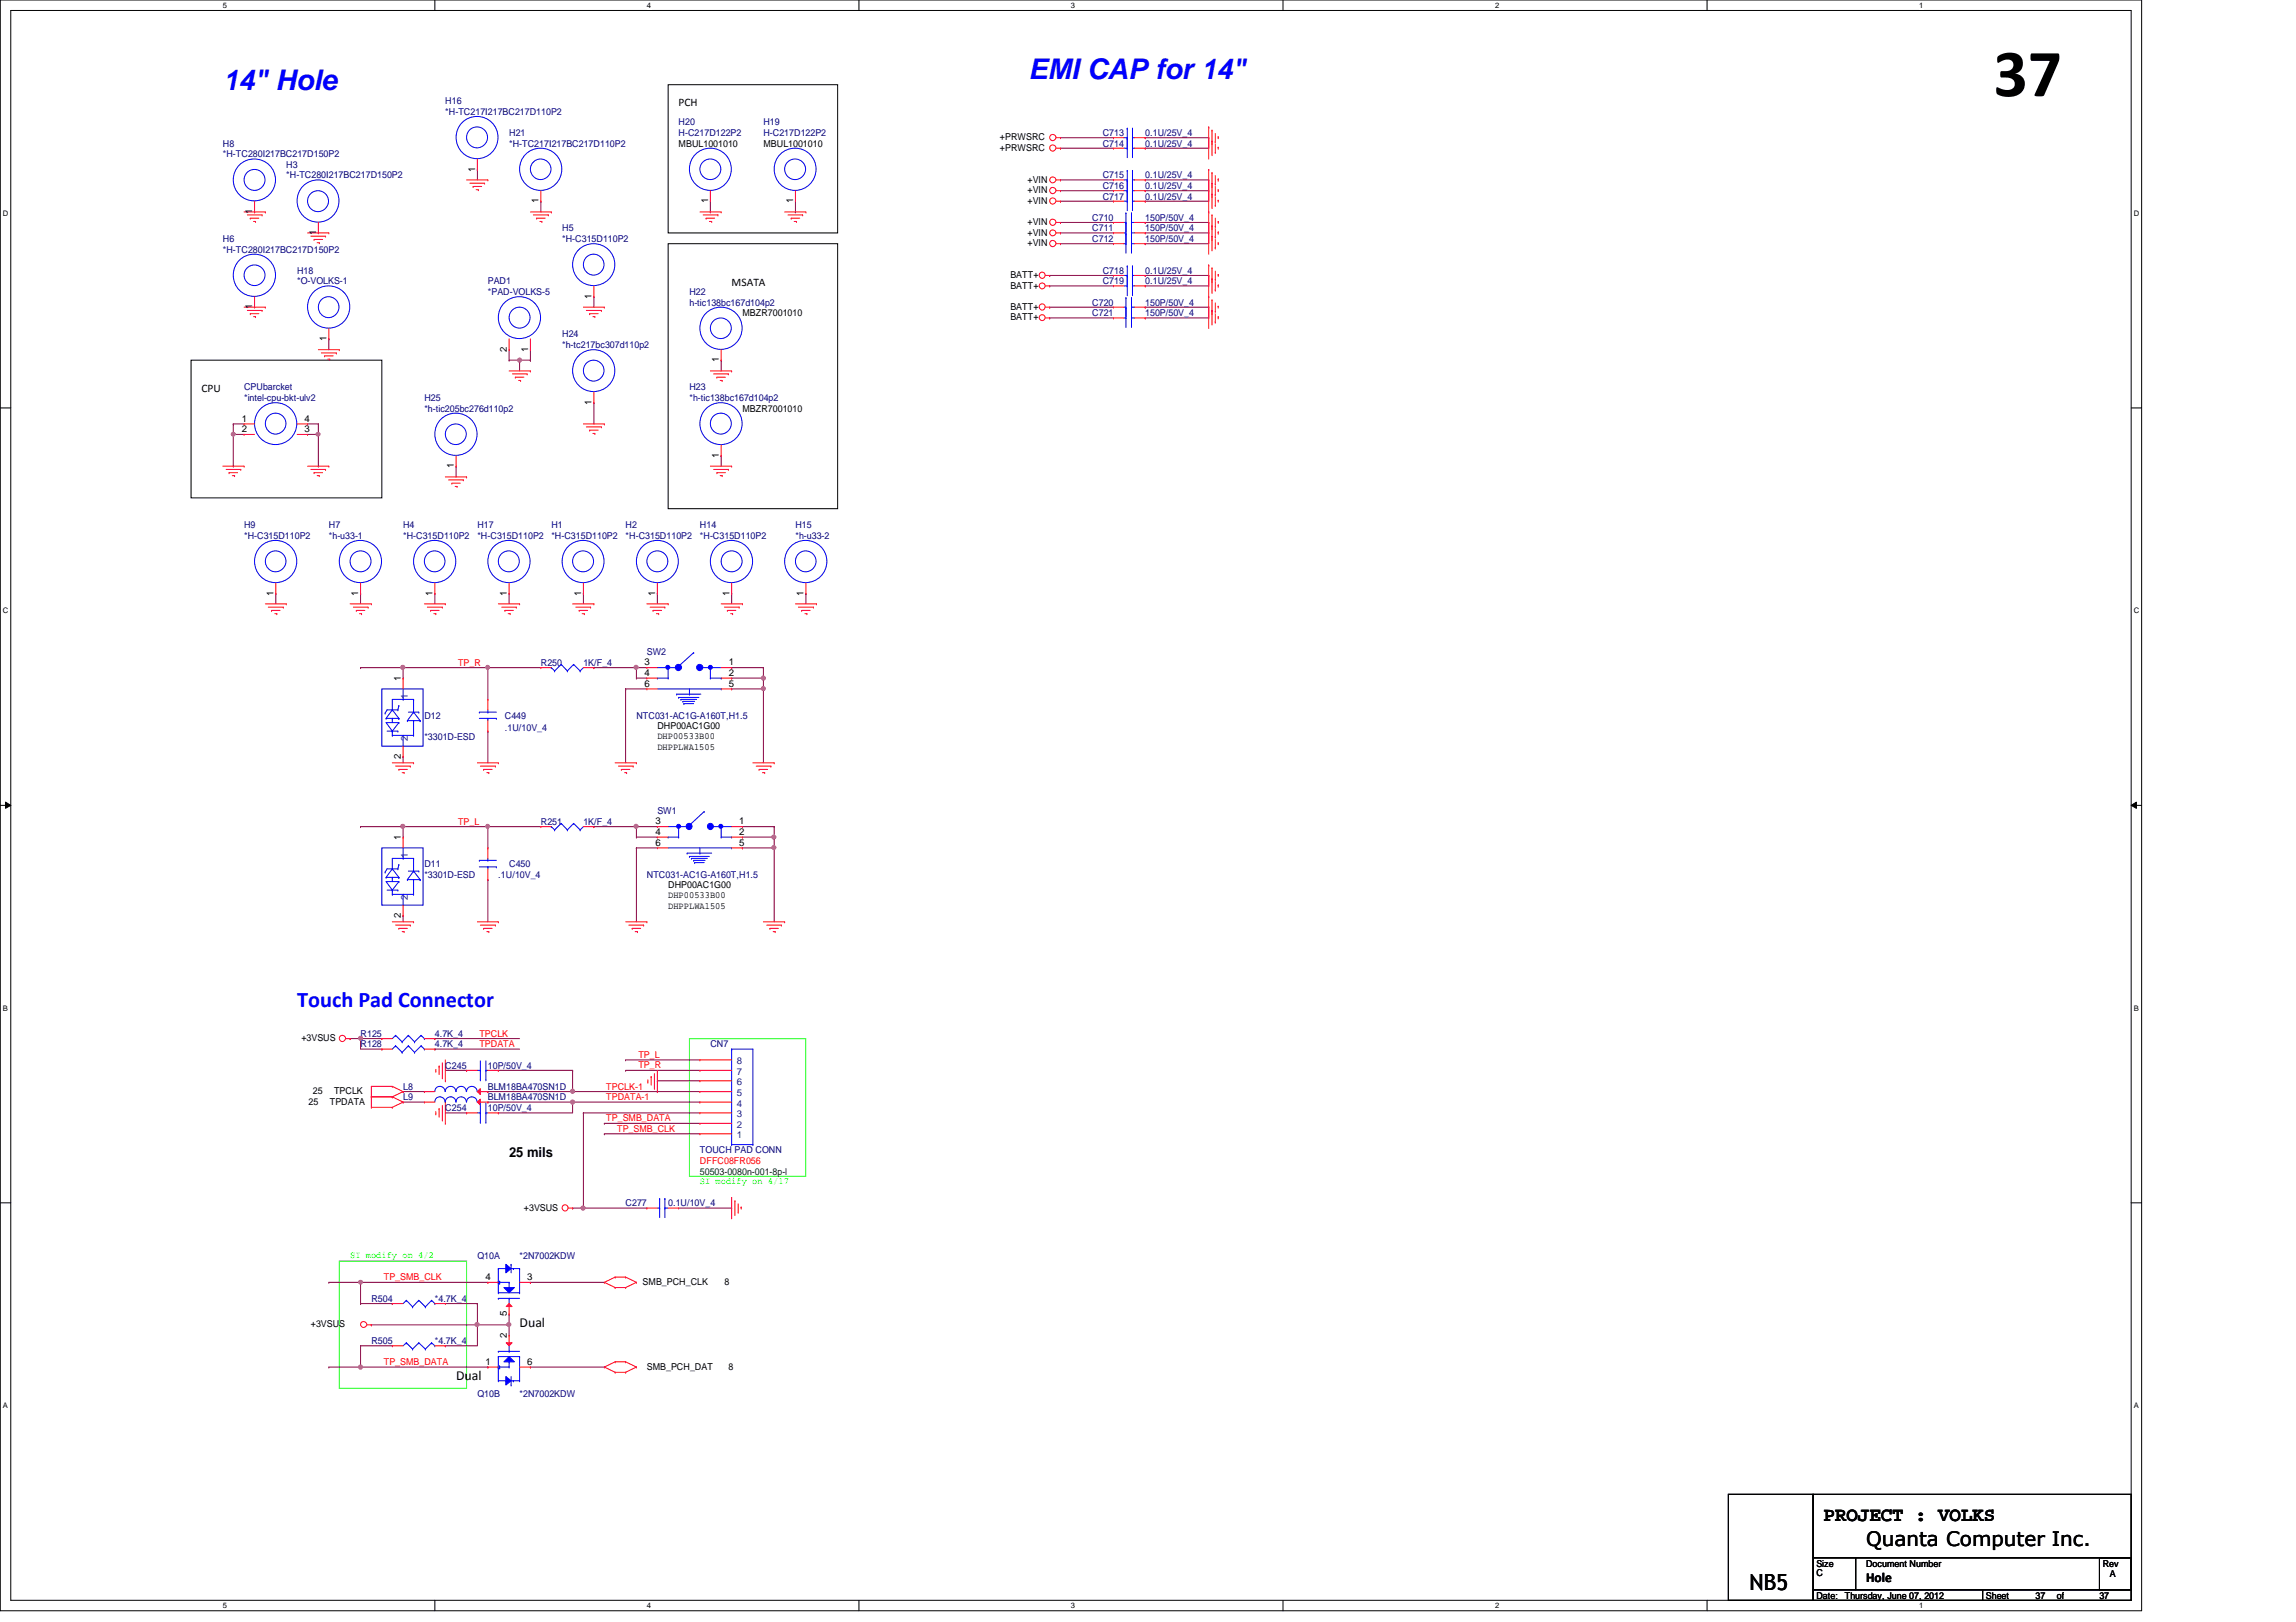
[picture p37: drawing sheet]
<svg xmlns="http://www.w3.org/2000/svg" width="297mm" height="210mm" viewBox="0 0 297 210" stroke-linecap="round" stroke-linejoin="round" font-family="sans-serif">
<defs><g id="words">
<text font-size="8.8" x="257.9" y="12.4">37</text>
<g font-size="3.7" fill="#00f">
<text x="28.8" y="11.6">14&quot; Hole</text>
<text x="133.1" y="10.2">EMI CAP for 14&quot;</text>
</g>
<text font-size="2.9" fill="#00f" x="38.4" y="130.3">Touch Pad Connector</text>
<text font-size="2.9" x="226.4" y="205.8">NB5</text>
<g font-size="2.6">
<text x="235.9" y="196.8">PROJECT : VOLKS</text>
<text x="241.4" y="200.1">Quanta Computer Inc.</text>
</g>
<g font-size="1.8">
<text x="65.9" y="149.8">25 mils</text>
<text x="67.2" y="171.7">Dual</text>
<text x="59" y="178.6">Dual</text>
<text x="241.4" y="204.7">Hole</text>
</g>
<g font-size="1.5">
<text x="87.8" y="13.7">PCH</text>
<text x="94.7" y="37">MSATA</text>
<text x="26.1" y="50.8">CPU</text>
</g>
<g font-size="1.2" fill="#000080">
<text x="57.6" y="13.5">H16</text>
<text x="57.6" y="14.9">*H-TC217I217BC217D110P2</text>
<text x="65.9" y="17.6">H21</text>
<text x="87.8" y="16.2">H20</text>
<text x="87.8" y="17.6">H-C217D122P2</text>
<text x="98.8" y="16.2">H19</text>
<text x="98.8" y="17.6">H-C217D122P2</text>
<text x="142.7" y="17.6">C713</text>
<text x="148.2" y="17.6">0.1U/25V_4</text>
<text x="28.8" y="19">H8</text>
<text x="28.8" y="20.3">*H-TC280I217BC217D150P2</text>
<text x="37" y="21.7">H3</text>
<text x="37" y="23.1">*H-TC280I217BC217D150P2</text>
<text x="65.9" y="19">*H-TC217I217BC217D110P2</text>
<text x="142.7" y="23.1">C715</text>
<text x="142.7" y="19">C714</text>
<text x="148.2" y="23.1">0.1U/25V_4</text>
<text x="148.2" y="19">0.1U/25V_4</text>
<text x="72.7" y="29.9">H5</text>
<text x="141.3" y="28.6">C710</text>
<text x="141.3" y="29.9">C711</text>
<text x="142.7" y="25.8">C717</text>
<text x="142.7" y="24.4">C716</text>
<text x="148.2" y="25.8">0.1U/25V_4</text>
<text x="148.2" y="24.4">0.1U/25V_4</text>
<text x="148.2" y="28.6">150P/50V_4</text>
<text x="148.2" y="29.9">150P/50V_4</text>
<text x="28.8" y="31.3">H6</text>
<text x="28.8" y="32.7">*H-TC280I217BC217D150P2</text>
<text x="38.4" y="35.4">H18</text>
<text x="72.7" y="31.3">*H-C315D110P2</text>
<text x="141.3" y="31.3">C712</text>
<text x="142.7" y="35.4">C718</text>
<text x="148.2" y="35.4">0.1U/25V_4</text>
<text x="148.2" y="31.3">150P/50V_4</text>
<text x="38.4" y="36.8">*O-VOLKS-1</text>
<text x="63.1" y="36.8">PAD1</text>
<text x="63.1" y="38.1">*PAD-VOLKS-5</text>
<text x="89.2" y="38.1">H22</text>
<text x="89.2" y="39.5">h-tic138bc167d104p2</text>
<text x="141.3" y="39.5">C720</text>
<text x="141.3" y="40.9">C721</text>
<text x="142.7" y="36.8">C719</text>
<text x="148.2" y="36.8">0.1U/25V_4</text>
<text x="148.2" y="39.5">150P/50V_4</text>
<text x="148.2" y="40.9">150P/50V_4</text>
<text x="72.7" y="43.6">H24</text>
<text x="72.7" y="45">*h-tc217bc307d110p2</text>
<text x="31.6" y="50.5">CPUbarcket</text>
<text x="31.6" y="51.9">*intel-cpu-bkt-ulv2</text>
<text x="54.9" y="51.9">H25</text>
<text x="54.9" y="53.3">*h-tic205bc276d110p2</text>
<text x="89.2" y="50.5">H23</text>
<text x="89.2" y="51.9">*h-tic138bc167d104p2</text>
<text x="31.6" y="68.3">H9</text>
<text x="31.6" y="69.7">*H-C315D110P2</text>
<text x="42.5" y="68.3">H7</text>
<text x="42.5" y="69.7">*h-u33-1</text>
<text x="52.2" y="68.3">H4</text>
<text x="52.2" y="69.7">*H-C315D110P2</text>
<text x="61.8" y="68.3">H17</text>
<text x="61.8" y="69.7">*H-C315D110P2</text>
<text x="71.3" y="68.3">H1</text>
<text x="71.3" y="69.7">*H-C315D110P2</text>
<text x="80.9" y="68.3">H2</text>
<text x="80.9" y="69.7">*H-C315D110P2</text>
<text x="90.5" y="68.3">H14</text>
<text x="90.5" y="69.7">*H-C315D110P2</text>
<text x="102.9" y="68.3">H15</text>
<text x="102.9" y="69.7">*h-u33-2</text>
<text x="70" y="86.1">R250</text>
<text x="75.5" y="86.1">1K/F_4</text>
<text x="83.7" y="84.8">SW2</text>
<text x="54.9" y="93">D12</text>
<text x="54.9" y="95.8">*3301D-ESD</text>
<text x="65.3" y="93">C449</text>
<text x="65.3" y="94.7">.1U/10V_4</text>
<text x="82.3" y="93">NTC031-AC1G-A160T,H1.5</text>
<text x="70" y="106.7">R251</text>
<text x="75.5" y="106.7">1K/F_4</text>
<text x="85" y="105.4">SW1</text>
<text x="54.9" y="112.2">D11</text>
<text x="54.9" y="113.6">*3301D-ESD</text>
<text x="64.5" y="113.6">.1U/10V_4</text>
<text x="65.9" y="112.2">C450</text>
<text x="83.7" y="113.6">NTC031-AC1G-A160T,H1.5</text>
<text x="46.6" y="135.6">R128</text>
<text x="46.6" y="134.2">R125</text>
<text x="56.3" y="135.6">4.7K_4</text>
<text x="56.3" y="134.2">4.7K_4</text>
<text x="91.9" y="135.6">CN7</text>
<text x="52.2" y="142.4">L9</text>
<text x="52.2" y="141">L8</text>
<text x="57.6" y="143.8">C254</text>
<text x="57.6" y="138.3">C245</text>
<text x="63.1" y="143.8">10P/50V_4</text>
<text x="63.1" y="138.3">10P/50V_4</text>
<text x="63.1" y="142.4">BLM18BA470SN1D</text>
<text x="63.1" y="141">BLM18BA470SN1D</text>
<text x="90.5" y="149.3">TOUCH PAD CONN</text>
<text x="80.9" y="156.1">C277</text>
<text x="86.4" y="156.1">0.1U/10V_4</text>
<text x="61.8" y="163">Q10A</text>
<text x="67.2" y="163">*2N7002KDW</text>
<text x="48" y="168.4">R504</text>
<text x="48" y="173.9">R505</text>
<text x="56.3" y="168.4">*4.7K_4</text>
<text x="56.3" y="173.9">*4.7K_4</text>
<text x="61.8" y="180.8">Q10B</text>
<text x="67.2" y="180.8">*2N7002KDW</text>
</g>
<g font-size="1.2">
<text x="61.5" y="22.2" transform="rotate(-90 61.5 22.2)">1</text>
<text x="87.8" y="19">MBUL1001010</text>
<text x="98.8" y="19">MBUL1001010</text>
<text x="129.4" y="18.1">+PRWSRC</text>
<text x="129.4" y="19.5">+PRWSRC</text>
<text x="132.9" y="23.6">+VIN</text>
<text x="32.6" y="27.7" transform="rotate(-90 32.6 27.7)">1</text>
<text x="69.7" y="26.3" transform="rotate(-90 69.7 26.3)">1</text>
<text x="91.6" y="26.3" transform="rotate(-90 91.6 26.3)">1</text>
<text x="102.6" y="26.3" transform="rotate(-90 102.6 26.3)">1</text>
<text x="132.9" y="25">+VIN</text>
<text x="132.9" y="26.4">+VIN</text>
<text x="132.9" y="29.1">+VIN</text>
<text x="40.9" y="30.4" transform="rotate(-90 40.9 30.4)">1</text>
<text x="130.7" y="36">BATT+</text>
<text x="132.9" y="30.5">+VIN</text>
<text x="132.9" y="31.8">+VIN</text>
<text x="32.6" y="40" transform="rotate(-90 32.6 40)">1</text>
<text x="76.5" y="38.7" transform="rotate(-90 76.5 38.7)">1</text>
<text x="96.1" y="40.9">MBZR7001010</text>
<text x="130.7" y="37.3">BATT+</text>
<text x="130.7" y="40.1">BATT+</text>
<text x="130.7" y="41.4">BATT+</text>
<text x="42.2" y="44.2" transform="rotate(-90 42.2 44.2)">1</text>
<text x="65.6" y="45.5" transform="rotate(-90 65.6 45.5)">2</text>
<text x="68.3" y="45.5" transform="rotate(-90 68.3 45.5)">1</text>
<text x="93" y="46.9" transform="rotate(-90 93 46.9)">1</text>
<text x="76.5" y="52.4" transform="rotate(-90 76.5 52.4)">1</text>
<text x="96.1" y="53.3">MBZR7001010</text>
<text x="31.3" y="55.9">2</text>
<text x="31.3" y="54.6">1</text>
<text x="39.4" y="55.9">3</text>
<text x="39.4" y="54.6">4</text>
<text x="93" y="59.2" transform="rotate(-90 93 59.2)">1</text>
<text x="58.7" y="60.6" transform="rotate(-90 58.7 60.6)">1</text>
<text x="35.4" y="77.1" transform="rotate(-90 35.4 77.1)">1</text>
<text x="46.4" y="77.1" transform="rotate(-90 46.4 77.1)">1</text>
<text x="56" y="77.1" transform="rotate(-90 56 77.1)">1</text>
<text x="65.6" y="77.1" transform="rotate(-90 65.6 77.1)">1</text>
<text x="75.2" y="77.1" transform="rotate(-90 75.2 77.1)">1</text>
<text x="84.7" y="77.1" transform="rotate(-90 84.7 77.1)">1</text>
<text x="94.4" y="77.1" transform="rotate(-90 94.4 77.1)">1</text>
<text x="104" y="77.1" transform="rotate(-90 104 77.1)">1</text>
<text x="51.9" y="88.2" transform="rotate(-90 51.9 88.2)">1</text>
<text x="83.4" y="86.1">3</text>
<text x="83.4" y="87.5">4</text>
<text x="83.4" y="88.9">6</text>
<text x="94.3" y="86.1">1</text>
<text x="94.3" y="87.5">2</text>
<text x="94.3" y="88.9">5</text>
<text x="85" y="94.4">DHP00AC1G00</text>
<text x="85" y="95.6">DHP00533B00</text>
<text x="51.9" y="98.2" transform="rotate(-90 51.9 98.2)">2</text>
<text x="85" y="97">DHPPLWA1505</text>
<text x="84.8" y="106.7">3</text>
<text x="95.6" y="106.7">1</text>
<text x="51.9" y="108.8" transform="rotate(-90 51.9 108.8)">1</text>
<text x="84.8" y="108">4</text>
<text x="84.8" y="109.4">6</text>
<text x="95.6" y="108">2</text>
<text x="95.6" y="109.4">5</text>
<text x="51.9" y="118.8" transform="rotate(-90 51.9 118.8)">2</text>
<text x="86.4" y="117.6">DHPPLWA1505</text>
<text x="86.4" y="116.2">DHP00533B00</text>
<text x="86.4" y="115">DHP00AC1G00</text>
<text x="39" y="134.7">+3VSUS</text>
<text x="39.9" y="143">25</text>
<text x="40.5" y="141.6">25</text>
<text x="42.7" y="143">TPDATA</text>
<text x="43.2" y="141.6">TPCLK</text>
<text x="67.8" y="156.7">+3VSUS</text>
<text x="62.8" y="165.7">4</text>
<text x="68.2" y="165.7">3</text>
<text x="83.1" y="166.3">SMB_PCH_CLK</text>
<text x="93.7" y="166.3">8</text>
<text x="40.2" y="171.7">+3VSUS</text>
<text x="65.6" y="173.2" transform="rotate(-90 65.6 173.2)">2</text>
<text x="65.6" y="170.3" transform="rotate(-90 65.6 170.3)">5</text>
<text x="62.8" y="176.6">1</text>
<text x="68.2" y="176.6">6</text>
<text x="83.7" y="177.2">SMB_PCH_DAT</text>
<text x="94.2" y="177.2">8</text>
<text x="235" y="202.7">Size</text>
<text x="241.4" y="202.7">Document Number</text>
<text x="272" y="202.7">Rev</text>
<text x="235" y="206.9">Date:</text>
<text x="235" y="204">C</text>
<text x="238.7" y="206.9">Thursday, June 07, 2012</text>
<text x="256.9" y="206.9">Sheet</text>
<text x="263.4" y="206.9">37</text>
<text x="266.1" y="206.9">of</text>
<text x="271.6" y="206.9">37</text>
<text x="273" y="204.1">A</text>
</g>
<g font-size="1.2" fill="#f00">
<text x="59.3" y="86.1">TP_R</text>
<text x="59.3" y="106.7">TP_L</text>
<text x="62" y="134.2">TPCLK</text>
<text x="62" y="135.5">TPDATA</text>
<text x="82.6" y="136.9">TP_L</text>
<text x="78.4" y="141">TPCLK-1</text>
<text x="78.4" y="142.4">TPDATA-1</text>
<text x="82.6" y="138.3">TP_R</text>
<text x="78.4" y="145.1">TP_SMB_DATA</text>
<text x="79.8" y="146.5">TP_SMB_CLK</text>
<text x="90.5" y="150.6">DFFC08FR056</text>
<text x="49.7" y="165.7">TP_SMB_CLK</text>
<text x="49.7" y="176.7">TP_SMB_DATA</text>
</g>
<g font-size="1.2" fill="#004080">
<text x="52.7" y="95.9" transform="rotate(-90 52.7 95.9)">2</text>
<text x="52.7" y="90.5" transform="rotate(-90 52.7 90.5)">1</text>
<text x="52.7" y="111.1" transform="rotate(-90 52.7 111.1)">1</text>
<text x="52.7" y="116.5" transform="rotate(-90 52.7 116.5)">2</text>
<text x="95.3" y="137.8">8</text>
<text x="95.3" y="140.5">6</text>
<text x="95.3" y="141.9">5</text>
<text x="95.3" y="143.2">4</text>
<text x="95.3" y="139.1">7</text>
<text x="95.3" y="144.6">3</text>
<text x="95.3" y="146">2</text>
<text x="95.3" y="147.3">1</text>
</g>
<text font-size="1.2" fill="#004000" x="90.5" y="152">50503-0080n-001-8p-l</text>
<g font-size="1.2" fill="#0f0">
<text x="90.5" y="153.2">SI modify on 4/17</text>
<text x="45.3" y="162.9">SI modify on 4/2</text>
</g>
<g font-size="1">
<text x="28.8" y="1">5</text>
<text x="83.7" y="1">4</text>
<text x="138.6" y="1">3</text>
<text x="193.4" y="1">2</text>
<text x="248.3" y="1">1</text>
<text x=".4" y="27.9">D</text>
<text x="276.1" y="27.9">D</text>
<text x=".4" y="79.4">C</text>
<text x="276.1" y="79.4">C</text>
<text x=".4" y="130.8">B</text>
<text x="276.1" y="130.8">B</text>
<text x=".4" y="182.2">A</text>
<text x="276.1" y="182.2">A</text>
<text x="28.8" y="208.1">5</text>
<text x="83.7" y="208.1">4</text>
<text x="138.6" y="208.1">3</text>
<text x="193.4" y="208.1">2</text>
<text x="248.3" y="208.1">1</text>
</g>
</g></defs>
<path d="M0 0h277.1v208.4h-277.1zM1.4 1.4h274.3v205.7h-274.3z" fill="none" stroke="#000" stroke-width=".13"/>
<g fill="#fff">
<path d="M28.8 .1h.6v1.1h-.6z"/>
<path d="M28.8 207.2h.6v1.1h-.6z"/>
</g>
<path d="M56.3 0v1.4M56.3 207.1v1.3" fill="none" stroke="#000" stroke-width=".13"/>
<g fill="#fff">
<path d="M83.7 .1h.5v1.1h-.5z"/>
<path d="M83.7 207.2h.5v1.1h-.5z"/>
</g>
<path d="M111.1 0v1.4M111.1 207.1v1.3" fill="none" stroke="#000" stroke-width=".13"/>
<g fill="#fff">
<path d="M138.6 .1h.5v1.1h-.5z"/>
<path d="M138.6 207.2h.5v1.1h-.5z"/>
</g>
<path d="M166 0v1.4M166 207.1v1.3" fill="none" stroke="#000" stroke-width=".13"/>
<g fill="#fff">
<path d="M193.4 .1h.6v1.1h-.6z"/>
<path d="M193.4 207.2h.6v1.1h-.6z"/>
</g>
<path d="M220.8 0v1.4M220.8 207.1v1.3" fill="none" stroke="#000" stroke-width=".13"/>
<g fill="#fff">
<path d="M248.3 .1h.5v1.1h-.5z"/>
<path d="M248.3 207.2h.5v1.1h-.5z"/>
<path d="M.4 27.1h.7v1.1h-.7z"/>
<path d="M276.1 27.1h.7v1.1h-.7z"/>
<path d="M.4 78.5h.7v1.1h-.7z"/>
<path d="M276.1 78.5h.7v1.1h-.7z"/>
</g>
<path d="M0 52.8h1.4M275.7 52.8h1.4" fill="none" stroke="#000" stroke-width=".13"/>
<g fill="#fff">
<path d="M.4 129.9h.6v1.1h-.6z"/>
<path d="M276.1 129.9h.6v1.1h-.6z"/>
</g>
<path d="M0 104.2h1.4M.7 103.8l.7 .4-.7 .4zM275.7 104.2l.7-.4v.8zM275.7 104.2h1.4" fill="none" stroke="#000" stroke-width=".13"/>
<path d="M.7 103.8l.7 .4-.7 .4zM275.7 104.2l.7-.4v.8z" fill="#000"/>
<g fill="#fff">
<path d="M.4 181.4h.6v1.1h-.6z"/>
<path d="M276.1 181.4h.6v1.1h-.6z"/>
</g>
<path d="M86.4 11h22v19.1h-22zM86.4 31.5h22v34.3h-22zM24.7 46.6h24.7v17.8h-24.7zM0 155.7h1.4M275.7 155.7h1.4" fill="none" stroke="#000" stroke-width=".13"/>
<path d="M89.2 134.4h15.1v17.8h-15.1zM43.9 163.2h16.5v16.5h-16.5z" fill="none" stroke="#0f0" stroke-width=".13"/>
<path d="M75.5 144h.1M75.5 144h15M42.5 165.9h.1M42.5 176.9h.1M42.5 176.9h4.1M42.5 165.9h4.1M48 171.4h.1M48 171.4h13.8M68.6 176.9h.1M68.6 176.9h9.6" fill="none" stroke="#800040" stroke-width=".13"/>
<circle cx="61.7" cy="171.4" r=".26" fill="#f0f"/>
<circle cx="61.7" cy="171.4" r=".26" fill="none" stroke="#f0f" stroke-width=".13"/>
<path d="M65.9 171.4h.1M65.9 170.1h.1M65.9 170.1v2.7M68.6 165.9h.1M68.6 165.9h9.6" fill="none" stroke="#800040" stroke-width=".13"/>
<circle cx="65.8" cy="171.4" r=".26" fill="#f0f"/>
<circle cx="65.8" cy="171.4" r=".26" fill="none" stroke="#f0f" stroke-width=".13"/>
<g fill="none" stroke="#800040" stroke-width=".13">
<path d="M45.3 134.4h.1M45.3 134.4h4.1M46.6 134.4h.1M46.6 134.4v1.4h2.8M49.4 135.8h.1M49.4 134.4h.1M56.3 134.4h.1M56.3 135.8h.1M56.3 135.8h10.9M56.3 134.4h10.9M85 139.9h.1M85 139.9h5.5"/>
<path d="M75.5 156.3h.1M75.5 156.3h8.2M78.2 146.7h.1M78.2 146.7h12.3M87.8 156.3h6.9M94.7 156.3h.1"/>
</g>
<circle cx="46.6" cy="134.4" r=".26" fill="#f0f"/>
<circle cx="46.6" cy="134.4" r=".26" fill="none" stroke="#f0f" stroke-width=".13"/>
<path d="M75.5 144h.1M75.5 144v12.3" fill="none" stroke="#800040" stroke-width=".13"/>
<circle cx="75.4" cy="156.3" r=".26" fill="#f0f"/>
<circle cx="75.4" cy="156.3" r=".26" fill="none" stroke="#f0f" stroke-width=".13"/>
<path d="M64.5 138.5h.1M64.5 138.5h9.6M57.6 144h2.8M60.4 144h.1M63.1 142.6h.1M63.1 142.6h11M64.5 144h.1M74.1 156.3h.1M74.1 142.6h.1M74.1 156.3h1.4M74.1 142.6v1.4h-9.6" fill="none" stroke="#800040" stroke-width=".13"/>
<circle cx="74.1" cy="142.6" r=".26" fill="#f0f"/>
<circle cx="74.1" cy="142.6" r=".26" fill="none" stroke="#f0f" stroke-width=".13"/>
<g fill="none" stroke="#800040" stroke-width=".13">
<path d="M57.6 138.5h2.8M60.4 138.5h.1M74.1 138.5h.1M74.1 138.5v2.8M52.2 142.6h.1M52.2 141.3h.1M52.2 142.6h2.7M52.2 141.3h2.7M63.1 141.3h.1M63.1 141.3h27.4M74.1 141.3h.1M74.1 142.6h.1"/>
<path d="M74.1 142.6h16.4"/>
</g>
<circle cx="74.1" cy="141.2" r=".26" fill="#f0f"/>
<circle cx="74.1" cy="141.2" r=".26" fill="none" stroke="#f0f" stroke-width=".13"/>
<path d="M78.2 145.4h.1M78.2 145.4h12.3M46.6 168.7h.1M46.6 168.7h4.2M50.8 168.7h.1M63.1 165.9h.1M63.1 165.9h-16.5v2.8" fill="none" stroke="#800040" stroke-width=".13"/>
<circle cx="46.7" cy="165.9" r=".25" fill="#f0f"/>
<circle cx="46.7" cy="165.9" r=".25" fill="none" stroke="#f0f" stroke-width=".13"/>
<path d="M46.6 174.2h.1M46.6 176.9h.1M46.6 174.2h4.2M46.6 174.2v2.7M46.6 176.9h16.5M57.6 168.7h4.2M61.8 168.7h.1M61.8 171.4h.1M61.8 168.7v2.7M61.8 171.4h4.1M63.1 176.9h.1" fill="none" stroke="#800040" stroke-width=".13"/>
<circle cx="46.6" cy="176.9" r=".26" fill="#f0f"/>
<circle cx="46.6" cy="176.9" r=".26" fill="none" stroke="#f0f" stroke-width=".13"/>
<g fill="none" stroke="#800040" stroke-width=".13">
<path d="M76.8 38.4h.1M76.8 38.4v1.4M30.2 56.2h.1M30.2 54.9h.1M30.2 54.9v5.4M30.2 54.9h1.4M30.2 56.2h1.4M41.2 56.2h.1M41.2 54.9v1.3M30.2 60.3h.1M80.9 137.2h.1M80.9 138.5h.1"/>
<path d="M80.9 137.2h9.6M80.9 138.5h9.6M57.6 174.2h.1M61.8 171.4h.1M61.8 171.4v2.8h-4.2"/>
</g>
<circle cx="30.2" cy="56.2" r=".25" fill="#f0f"/>
<circle cx="30.2" cy="56.2" r=".25" fill="none" stroke="#f0f" stroke-width=".13"/>
<path d="M39.8 54.9h1.4M39.8 56.2h1.4M41.2 54.9h.1M41.2 56.2h.1" fill="none" stroke="#800040" stroke-width=".13"/>
<circle cx="41.1" cy="56.2" r=".25" fill="#f0f"/>
<circle cx="41.1" cy="56.2" r=".25" fill="none" stroke="#f0f" stroke-width=".13"/>
<path d="M41.2 56.2v4.1M41.2 60.3h.1M63.1 107h.1M63.1 107h6.9M76.8 107h.1M76.8 107h5.5" fill="none" stroke="#800040" stroke-width=".13"/>
<circle cx="82.3" cy="106.9" r=".26" fill="#f0f"/>
<circle cx="82.3" cy="106.9" r=".26" fill="none" stroke="#f0f" stroke-width=".13"/>
<path d="M63.1 86.4h.1M63.1 86.4h6.9M98.8 89.2h.1M98.8 89.2v9.5" fill="none" stroke="#800040" stroke-width=".13"/>
<circle cx="98.8" cy="89.1" r=".26" fill="#f0f"/>
<circle cx="98.8" cy="89.1" r=".26" fill="none" stroke="#f0f" stroke-width=".13"/>
<path d="M94.7 89.2h.1M94.7 89.2h4.1M96.1 109.7h.1M96.1 109.7h4.1M100.2 109.7h.1M100.2 109.7v9.6" fill="none" stroke="#800040" stroke-width=".13"/>
<circle cx="100.1" cy="109.7" r=".26" fill="#f0f"/>
<circle cx="100.1" cy="109.7" r=".26" fill="none" stroke="#f0f" stroke-width=".13"/>
<path d="M98.8 86.4h.1M98.8 86.4v1.4" fill="none" stroke="#800040" stroke-width=".13"/>
<circle cx="98.8" cy="87.8" r=".26" fill="#f0f"/>
<circle cx="98.8" cy="87.8" r=".26" fill="none" stroke="#f0f" stroke-width=".13"/>
<path d="M80.9 89.2h.1M80.9 89.2h2.8M82.3 109.7h.1M82.3 109.7h2.7M100.2 107h.1M100.2 107v1.3" fill="none" stroke="#800040" stroke-width=".13"/>
<circle cx="100.1" cy="108.3" r=".26" fill="#f0f"/>
<circle cx="100.1" cy="108.3" r=".26" fill="none" stroke="#f0f" stroke-width=".13"/>
<g fill="none" stroke="#800040" stroke-width=".13">
<path d="M52.2 86.4h.1M52.2 86.4h10.9M63.1 86.4h.1M63.1 86.4v4.1M80.9 89.2h.1M80.9 89.2v9.5M82.3 86.4h.1M82.3 87.8h.1M82.3 86.4v1.4M82.3 86.4h1.4M82.3 87.8h1.4M94.7 87.8h.1"/>
<path d="M94.7 86.4h.1M94.7 86.4h4.1M94.7 87.8h4.1M98.8 87.8h.1M98.8 87.8v1.4M82.3 109.7h.1M82.3 107h.1M82.3 108.3h.1M82.3 107v1.3M82.3 109.7v9.6M82.3 107h2.7M82.3 108.3h2.7"/>
<path d="M96.1 108.3h.1M96.1 107h.1M96.1 107h4.1M96.1 108.3h4.1M100.2 108.3h.1M100.2 108.3v1.4"/>
</g>
<path d="M62.9 86.2l.2-.1 .2 .1-.1 .3-.1 .1-.2-.1z" fill-rule="evenodd" fill="#f0f"/>
<path d="M62.9 86.2l.2-.1 .2 .1-.1 .3-.1 .1-.2-.1z" fill="none" stroke="#f0f" stroke-width=".13"/>
<circle cx="52.1" cy="86.4" r=".26" fill="#f0f"/>
<circle cx="52.1" cy="86.4" r=".26" fill="none" stroke="#f0f" stroke-width=".13"/>
<path d="M63.1 94.6h.1M63.1 94.6v4.1M52.2 107h.1M52.2 107h10.9" fill="none" stroke="#800040" stroke-width=".13"/>
<path d="M62.9 106.7h.2l.2 .1-.1 .3-.1 .1-.2-.1z" fill-rule="evenodd" fill="#f0f"/>
<path d="M62.9 106.7h.2l.2 .1-.1 .3-.1 .1-.2-.1z" fill="none" stroke="#f0f" stroke-width=".13"/>
<circle cx="52.1" cy="106.9" r=".26" fill="#f0f"/>
<circle cx="52.1" cy="106.9" r=".26" fill="none" stroke="#f0f" stroke-width=".13"/>
<g fill="none" stroke="#800040" stroke-width=".13">
<path d="M46.6 86.4h.1M46.6 86.4h5.6M52.2 97.9h.1M52.2 86.4h.1M52.2 86.4v1.4M52.2 97.9v.8M76.8 86.4h.1M76.8 86.4h5.5M46.6 107h.1M46.6 107h5.6M52.2 118.5h.1M52.2 107h.1"/>
<path d="M52.2 107v1.3M52.2 118.5v.8M63.1 113.8h.1M63.1 107h.1M63.1 107v2.7M63.1 113.8v5.5"/>
</g>
<circle cx="82.3" cy="86.4" r=".26" fill="#f0f"/>
<circle cx="82.3" cy="86.4" r=".26" fill="none" stroke="#f0f" stroke-width=".13"/>
<path d="M65.9 46.6h.1M65.9 45.3v1.3M65.9 46.6h2.7M67.2 46.6h.1M68.6 46.6h.1M68.6 45.3v1.3" fill="none" stroke="#800040" stroke-width=".13"/>
<circle cx="67.2" cy="46.6" r=".26" fill="#f0f"/>
<circle cx="67.2" cy="46.6" r=".26" fill="none" stroke="#f0f" stroke-width=".13"/>
<g fill="none" stroke="#800040" stroke-width=".13">
<path d="M137.2 19.2h.1M137.2 17.8h6.9M137.2 19.2h6.9M144.1 17.8h.1M148.2 19.2h.1M148.2 17.8h.1M148.2 17.8h8.2M148.2 19.2h8.2M61.8 21.9h.1M61.8 21.9v1.4M70 26h.1M70 26v1.4"/>
<path d="M91.9 27.4h.1M91.9 26v1.4M102.9 27.4h.1M102.9 26v1.4M135.8 35.6h.1M135.8 37h.1M135.8 39.8h.1M135.8 35.6h8.3M135.8 37h8.3M135.8 39.8h8.3M137.2 23.3h.1M137.2 24.7h.1"/>
<path d="M137.2 26h.1M137.2 28.8h.1M137.2 30.1h.1M137.2 31.5h.1M137.2 23.3h6.9M137.2 24.7h6.9M137.2 26h6.9M137.2 28.8h6.9M137.2 30.1h6.9M137.2 31.5h6.9M148.2 23.3h.1M148.2 24.7h.1"/>
<path d="M148.2 26h.1M148.2 28.8h.1M148.2 30.1h.1M148.2 31.5h.1M148.2 35.6h.1M148.2 37h.1M148.2 39.8h.1M148.2 23.3h8.2M148.2 24.7h8.2M148.2 26h8.2M148.2 28.8h8.2M148.2 30.1h8.2"/>
<path d="M148.2 31.5h8.2M148.2 35.6h8.2M148.2 37h8.2M148.2 39.8h8.2M42.5 43.9h.1M42.5 43.9v1.4M67.2 46.6h.1M67.2 46.6v1.4M76.8 52.1h.1M76.8 52.1v2.8M93.3 46.6h.1M93.3 59h.1"/>
<path d="M93.3 46.6v1.4M93.3 59v1.3M135.8 41.1h.1M135.8 41.1h8.3M148.2 41.1h.1M148.2 41.1h8.2M35.7 76.8h.1M35.7 76.8v1.3M46.6 76.8h.1M46.6 76.8v1.3M56.3 76.8h.1M56.3 76.8v1.3"/>
<path d="M59 60.3h.1M59 60.3v1.4M65.9 76.8h.1M65.9 76.8v1.3M75.5 76.8h.1M75.5 76.8v1.3M85 76.8h.1M85 76.8v1.3M94.7 76.8h.1M94.7 76.8v1.3M104.3 76.8h.1M104.3 76.8v1.3"/>
</g>
<g fill="none" stroke="#f00" stroke-width=".13">
<path d="M136.6 17.8h.6M136.6 19.2h.6M137.2 17.8h.1M137.2 19.2h.1M156.4 17.8h.1M156.4 16.4h.1M156.4 16.4v4.2M156.8 18.2h.1M156.8 16.8h.1M156.8 16.8v3.4M157.2 19.7h.1M157.2 18.4h.1"/>
<path d="M157.2 17.3v1.1M157.2 18.6v1.1M157.6 19h.1M157.6 17.7h.1M157.6 17.7v.2M157.6 19v.3M31.6 27.4h2.7M31.6 39.8h2.7M32 27.8h1.9M32.4 28.2h.1M32.4 28.2h1.1M32.8 28.7h.3"/>
<path d="M33.1 28.7h.1M33.9 27.8h.1M34.3 27.4h.1M34.3 39.8h.1M39.8 30.1h2.7M40.2 30.6h1.9M40.6 31h.1M40.6 31h1.1M41 31.4h.3M41.3 31.4h.1M42.1 30.6h.1M42.5 30.1h.1"/>
<path d="M60.4 23.3h2.7M60.8 23.7h1.9M61.2 24.1h.1M61.2 24.1h1.1M61.6 24.6h.3M61.9 24.6h.1M62.7 23.7h.1M63.1 23.3h.1M68.6 27.4h2.7M69 27.8h1.9M69.4 28.2h.1M69.4 28.2h1.1"/>
<path d="M69.8 28.7h.3M70.1 28.7h.1M70.9 27.8h.1M71.3 27.4h.1M75.5 39.8h2.7M78.2 39.8h.1M90.5 27.4h2.8M91 27.8h1.9M91.4 28.2h.1M91.4 28.2h1.1M91.8 28.7h.3M92.1 28.7h.1"/>
<path d="M92.9 27.8h.1M93.3 27.4h.1M101.5 27.4h2.8M101.9 27.8h1.9M102.4 28.2h.1M102.4 28.2h1.1M102.7 28.7h.3M103 28.7h.1M103.8 27.8h.1M104.3 27.4h.1M135.3 39.8h.5M135.3 35.6h.5"/>
<path d="M135.3 37h.5M135.8 35.6h.1M135.8 37h.1M135.8 39.8h.1M136.6 30.1h.6M136.6 23.3h.6M136.6 24.7h.6M136.6 26h.6M136.6 28.8h.6M136.6 31.5h.6M137.2 23.3h.1M137.2 24.7h.1"/>
<path d="M137.2 26h.1M137.2 28.8h.1M137.2 30.1h.1M137.2 31.5h.1M144.1 23.3h.1M144.1 23.3h1.3M146.8 23.3h1.4M148.2 23.3h.1M156.4 21.9h.1M156.4 23.3h.1M156.4 24.7h.1M156.4 27.4h.1"/>
<path d="M156.4 28.8h.1M156.4 30.1h.1M156.4 34.3h.1M156.4 35.6h.1M156.4 38.4h.1M156.4 39.8h.1M156.4 21.9v11M156.4 34.3v8.2M156.8 22.4h.1M156.8 23.7h.1M156.8 25.1h.1M156.8 27.8h.1"/>
<path d="M156.8 29.2h.1M156.8 30.6h.1M156.8 34.7h.1M156.8 36.1h.1M156.8 38.8h.1M156.8 22.4v4.6M156.8 27.8v4.7M156.8 34.7v3.3M156.8 38.8v3.3M157.2 23.8h.1M157.2 25.2h.1M157.2 26.6h.1"/>
<path d="M157.2 29.3h.1M157.2 30.7h.1M157.2 32.1h.1M157.2 36.2h.1M157.2 37.5h.1M157.2 22.7v1.1M157.2 24.1v1.1M157.2 25.5v1.1M157.2 28.2v1.1M157.2 29.6v1.1M157.2 31v1.1M157.2 35.1v1.1"/>
<path d="M157.2 36.4v1.1M157.2 39.2v1.1M157.6 23.2h.1M157.6 24.6h.1M157.6 25.9h.1M157.6 28.7h.1M157.6 30h.1M157.6 31.4h.1M157.6 35.5h.1M157.6 36.9h.1M157.6 39.6h.1M157.6 23.2v.3"/>
<path d="M157.6 24.6v.2M157.6 25.9v.3M157.6 28.7v.2M157.6 30v.3M157.6 31.4v.3M157.6 35.5v.3M157.6 36.9v.3M157.6 39.6v.3M32 40.2h1.9M32.4 40.6h.1M32.4 40.6h1.1M32.8 41h.3"/>
<path d="M33.1 41h.1M33.9 40.2h.1M41.2 45.3h2.7M41.6 45.7h1.9M42 46.1h.1M42 46.1h1.1M42.4 46.5h.3M42.7 46.5h.1M43.5 45.7h.1M43.9 45.3h.1M65.9 48h2.7M66.3 48.4h1.9"/>
<path d="M66.7 48.8h.1M66.7 48.8h1.1M67.1 49.2h.2M67.3 49.2h.1M68.2 48.4h.1M68.6 48h.1M75.5 54.9h2.7M75.9 40.2h1.9M75.9 55.2h1.9M76.3 40.6h.1M76.3 55.7h.1M76.3 40.6h1.1"/>
<path d="M76.3 55.7h1.1M76.7 41h.3M76.7 56.1h.3M77 41h.1M77 56.1h.1M77.8 40.2h.1M77.8 55.2h.1M78.2 54.9h.1M91.9 48h2.8M92.3 48.4h1.9M92.7 48.8h.1M92.7 48.8h1.1"/>
<path d="M93.2 49.2h.2M93.4 49.2h.1M94.2 48.4h.1M94.7 48h.1M135.3 41.1h.5M135.8 41.1h.1M156.8 40.2h.1M157.2 40.3h.1M157.2 41.7h.1M157.2 40.6v1.1M157.6 41h.1M157.6 41v.3"/>
<path d="M28.8 60.3h2.8M29.2 60.7h2M29.6 61.2h.1M29.6 61.2h1.1M30.1 61.6h.2M30.3 61.6h.1M31.2 60.7h.1M31.6 60.3h.1M34.3 78.1h2.7M34.7 78.6h2M35.1 79h.1M35.1 79h1.1"/>
<path d="M35.6 79.4h.2M35.8 79.4h.1M36.7 78.6h.1M37 78.1h.1M39.8 60.3h2.7M40.2 60.7h1.9M40.6 61.2h.1M40.6 61.2h1.1M41 61.6h.3M41.3 61.6h.1M42.1 60.7h.1M42.5 60.3h.1"/>
<path d="M45.3 78.1h2.7M45.7 78.6h1.9M46.1 79h.1M46.1 79h1.1M46.5 79.4h.3M46.8 79.4h.1M47.6 78.6h.1M48 78.1h.1M54.9 78.1h2.7M55.3 78.6h1.9M55.7 79h.1M55.7 79h1.1"/>
<path d="M56.1 79.4h.3M56.4 79.4h.1M57.2 78.6h.1M57.6 78.1h.1M57.6 61.7h2.8M58 62.1h1.9M58.5 62.5h.1M58.5 62.5h1.1M58.9 62.9h.2M59.1 62.9h.1M59.9 62.1h.1M60.4 61.7h.1"/>
<path d="M64.5 78.1h2.7M64.9 78.6h1.9M65.3 79h.1M65.3 79h1.1M65.7 79.4h.3M66 79.4h.1M66.8 78.6h.1M67.2 78.1h.1M74.1 78.1h2.7M74.5 78.6h1.9M74.9 79h.1M74.9 79h1.1"/>
<path d="M75.3 79.4h.3M75.6 79.4h.1M76.4 78.6h.1M76.8 78.1h.1M83.7 78.1h2.7M84.1 78.6h1.9M84.5 79h.1M84.5 79h1.1M84.9 79.4h.3M85.2 79.4h.1M86 78.6h.1M86.4 78.1h.1"/>
<path d="M91.9 60.3h2.8M92.3 60.7h1.9M92.7 61.2h.1M92.7 61.2h1.1M93.2 61.6h.2M93.3 78.1h2.8M93.4 61.6h.1M93.7 78.6h1.9M94.1 79h.1M94.1 79h1.1M94.2 60.7h.1M94.5 79.4h.3"/>
<path d="M94.7 60.3h.1M94.8 79.4h.1M95.6 78.6h.1M96.1 78.1h.1M102.9 78.1h2.7M103.3 78.6h1.9M103.7 79h.1M103.7 79h1.1M104.1 79.4h.3M104.4 79.4h.1M105.2 78.6h.1M105.6 78.1h.1"/>
<path d="M50.8 98.7h2.7M51.2 99.1h1.9M51.6 99.6h.1M51.6 99.6h1.1M52 100h.3M52.3 100h.1M53.1 99.1h.1M53.5 98.7h.1M61.8 98.7h2.7M62.1 99.1h2M62.6 99.6h.1M62.6 99.6h1.1"/>
<path d="M63 100h.2M63.2 100h.1M64.1 99.1h.1M64.5 98.7h.1M79.6 98.7h2.7M80 99.1h1.9M80.4 99.6h.1M80.4 99.6h1.1M80.8 100h.3M81.1 100h.1M81.9 99.1h.1M82.3 98.7h.1"/>
<path d="M97.4 98.7h2.8M97.8 99.1h1.9M98.2 99.6h.1M98.2 99.6h1.1M98.6 100h.3M98.9 100h.1M99.7 99.1h.1M100.2 98.7h.1M50.8 119.3h2.7M51.2 119.7h1.9M53.1 119.7h.1M53.5 119.3h.1"/>
<path d="M61.8 119.3h2.7M62.1 119.7h2M63.1 109.7h.1M63.1 113.8h.1M63.1 109.7v1.4M63.1 112.4v1.4M64.1 119.7h.1M64.5 119.3h.1M80.9 119.3h2.8M81.4 119.7h1.9M83.3 119.7h.1M83.7 119.3h.1"/>
<path d="M98.8 119.3h2.7M99.2 119.7h1.9M101.1 119.7h.1M101.5 119.3h.1M44.7 134.4h.6M45.3 134.4h.1M51.6 120.1h.1M51.6 120.1h1.1M52 120.6h.3M52.3 120.6h.1M56.4 138.6h.1M56.4 138.4v.2"/>
<path d="M56.8 138h.1M56.8 138v1.1M57.2 139.5h.1M57.2 137.5v2M57.6 139.9h.1M57.6 137.2v2.7M62.6 120.1h.1M62.6 120.1h1.1M63 120.6h.2M63.2 120.6h.1M81.8 120.1h.1M81.8 120.1h1.1"/>
<path d="M82.2 120.6h.3M82.5 120.6h.1M83.8 139.7v.3M84.2 139.3h.1M84.2 139.3v1.1M84.7 138.9v1.9M85 138.5v2.8M99.6 120.1h.1M99.6 120.1h1.1M100 120.6h.3M100.3 120.6h.1M48 143.3h.1"/>
<path d="M48 141.9h.1M48 140.6h.1M48 143.3h2.8M48 140.6v2.7M48 141.9h2.8M48 140.6h2.8M50.8 143.3h.1M50.8 141.9h.1M50.8 140.6h.1M50.8 141.9l1.4 .7M50.8 140.6l1.4 .7M52.2 142.6h.1"/>
<path d="M52.2 141.3h.1M52.2 142.6l-1.4 .7M52.2 141.3l-1.4 .6M56.4 144.1h.1M56.4 143.8v.3M56.8 143.5h.1M56.8 143.5v1.1M57.2 144.9h.1M57.2 143v1.9M57.6 145.4h.1M57.6 142.6v2.8M73.5 156.3h.6"/>
<path d="M74.1 156.3h.1M83.8 140h.1M84.7 140.8h.1M85 141.3h.1M94.7 155h.1M94.7 155v2.7M95.1 155.4h.1M95.1 155.4v1.9M95.5 156.9h.1M95.5 155.8v1.1M95.9 156.2h.1M95.9 156.2v.3"/>
<path d="M47.5 171.4h.5M48 171.4h.1M78.2 176.9h.1M78.2 165.9h.1M78.2 176.9l1.4 .7M78.2 165.9l1.4 .7M79.6 177.6h.1M79.6 176.2h.1M79.6 166.6h.1M79.6 165.3h.1M79.6 177.6h1.3M79.6 176.2h1.3"/>
<path d="M79.6 176.2l-1.4 .7M79.6 166.6h1.3M79.6 165.3h1.3M79.6 165.3l-1.4 .6M80.9 177.6h.1M80.9 176.2h.1M80.9 166.6h.1M80.9 165.3h.1M80.9 176.2l1.4 .7M80.9 165.3l1.4 .6M82.3 176.9h.1M82.3 165.9h.1"/>
<path d="M82.3 176.9l-1.4 .7M82.3 165.9l-1.4 .7"/>
<circle cx="136.2" cy="19.2" r=".4"/>
<circle cx="136.2" cy="17.8" r=".4"/>
<circle cx="134.8" cy="35.6" r=".39"/>
<circle cx="134.8" cy="39.7" r=".39"/>
<circle cx="134.8" cy="37" r=".38"/>
<circle cx="136.2" cy="31.5" r=".4"/>
<circle cx="136.2" cy="26" r=".4"/>
<circle cx="136.2" cy="28.8" r=".4"/>
<circle cx="136.2" cy="24.7" r=".4"/>
<circle cx="136.2" cy="30.1" r=".39"/>
<circle cx="136.2" cy="23.3" r=".39"/>
<circle cx="134.8" cy="41.1" r=".38"/>
<circle cx="44.3" cy="134.4" r=".4"/>
<circle cx="73.1" cy="156.3" r=".39"/>
<circle cx="47.1" cy="171.4" r=".39"/>
</g>
<path d="M223.6 193.4h11v13.7h-11zM234.6 193.4h41.1v8.2h-41.1zM234.6 201.6h5.5v4.1h-5.5zM234.6 205.7h21.9v1.4h-21.9zM240.1 201.6h35.6v4.1h-35.6zM256.5 205.7h19.2v1.4h-19.2zM271.6 201.6h4.1v4.1h-4.1z" fill="none" stroke="#000" stroke-width=".13"/>
<g fill="none" stroke="#00f" stroke-width=".13">
<path d="M145.4 23.3h.4M145.8 22.1h.1M145.8 23.3h.1M145.8 22.1v2.5M146.5 23.3h.1M146.5 22.1h.1M146.5 23.3h.3M146.5 22.1v2.5M62 111.3h.1M62 112.2h2.2M62 111.3h2.2M63.1 111.3h.1"/>
<path d="M63.1 112.2h.1M63.1 111.1v.2M63.1 112.2v.2M64.2 112.2h.1M86.4 108.3h.1M86.4 107h2.8M86.4 108.3h1.4M87.8 108.3h.1M87.8 107v1.3M89.2 107h.1M91.9 107h.1M91.9 107h2.8"/>
<path d="M93.3 108.3h.1M93.3 107v1.3M93.3 108.3h1.4M94.7 108.3h.1"/>
</g>
<circle cx="91.9" cy="106.9" r=".39" fill="#00f"/>
<circle cx="91.9" cy="106.9" r=".39" fill="none" stroke="#00f" stroke-width=".13"/>
<circle cx="89.1" cy="106.9" r=".39" fill="#00f"/>
<circle cx="89.1" cy="106.9" r=".39" fill="none" stroke="#00f" stroke-width=".13"/>
<circle cx="93.3" cy="106.9" r=".26" fill="#00f"/>
<circle cx="93.3" cy="106.9" r=".26" fill="none" stroke="#00f" stroke-width=".13"/>
<circle cx="87.8" cy="106.9" r=".26" fill="#00f"/>
<g fill="none" stroke="#00f" stroke-width=".13">
<path d="M145.4 19.2h.4M145.8 17.9h.1M145.8 19.2h.1M145.8 17.9v2.5M146.5 19.2h.1M146.5 17.9h.1M146.5 17.9v2.5M146.5 19.2h.3M145.4 37h.4M145.4 39.8h.3M145.7 39.8h.1M145.7 38.5h.1"/>
<path d="M145.7 38.5v2.5M145.8 35.8h.1M145.8 37h.1M145.8 35.8v2.5M146.4 38.5h.1M146.4 39.8h.1M146.4 39.8h.4M146.4 38.5v2.5M146.5 37h.1M146.5 35.8h.1M146.5 37h.3M146.5 35.8v2.5"/>
<path d="M49.4 89.2h5.3v7.4h-5.3zM49.8 92.3h.1M49.9 93h.1M49.9 93h1.7M50.1 94.6h1.4M50.8 91.9h.1M50.8 93h.1M50.8 94.6h.1M50.8 95.2h.1M50.8 93v.5M50.8 94.6v.6M50.8 91.9l-.9 1.1"/>
<path d="M50.8 91.9l.8 1.1M50.8 95.2h2.7M51.5 91.9h.1M51.5 94.6h.1M51.5 91.9h-1.4l-.3 .4M51.6 93h.1M51.6 91.3h.1M51.6 93.5h.1M51.6 91.3l-.1 .6M51.6 93.5h-1.7l.9 1.1M51.6 93.5l-.8 1.1M52.2 90.5h.1"/>
<path d="M52.2 95.2h.1M52.2 89.2v1.3M52.2 95.2v1.4M52.7 93.3h.1M52.7 93.3h1.7M52.8 92.2h1.4M53.5 90.5h.1M53.5 92.2h.1M53.5 95.2h.1M53.5 93.3h.1M53.5 90.5h-2.7v1.4M53.5 90.5v1.7"/>
<path d="M53.5 93.3v1.9M53.5 92.2l-.8 1.1M53.5 92.2l.9 1.1M54.2 92.2h.1M54.4 93.3h.1M49.4 109.7h5.3v7.4h-5.3zM49.8 112.9h.1M49.9 113.5h.1M49.9 113.5h1.7M50.1 115.2h1.4M50.8 112.4h.1M50.8 113.5h.1"/>
<path d="M50.8 115.2h.1M50.8 115.7h.1M50.8 113.5v.6M50.8 115.2v.5M50.8 112.4l-.9 1.1M50.8 112.4l.8 1.1M50.8 115.7h2.7M51.5 112.4h.1M51.5 115.2h.1M51.5 112.4h-1.4l-.3 .5M51.6 113.5h.1M51.6 111.9h.1"/>
<path d="M51.6 114.1h.1M51.6 111.9l-.1 .5M51.6 114.1h-1.7l.9 1.1M51.6 114.1l-.8 1.1M52.2 111.1h.1M52.2 115.7h.1M52.2 109.7v1.4M52.2 115.7v1.4M52.7 113.8h.1M52.7 113.8h1.7M52.8 112.7h1.4M53.5 111.1h.1"/>
<path d="M53.5 112.7h.1M53.5 115.7h.1M53.5 113.8h.1M53.5 111.1h-2.7v1.3M53.5 111.1v1.6M53.5 113.8v1.9M53.5 112.7l-.8 1.1M53.5 112.7l.9 1.1M54.2 112.7h.1M54.4 113.8h.1M71.3 107h.1M71.3 107l.5 .4"/>
<path d="M71.8 107.4h.1M72.6 106.6h.1M72.6 106.6l.8 .8M72.6 106.6l-.8 .8M73.4 107.4h.1M74.2 106.6h.1M74.2 106.6l.9 .8M74.2 106.6l-.8 .8M75.1 107.4h.1M75.5 107l-.4 .4M86.4 109.7h8.3M88.9 110.4h.1"/>
<path d="M88.9 110.4h3.2M89.2 110.8h.1M89.2 110.8h2.6M89.4 111.1h.1M89.4 111.1h2.1M89.7 111.3h.1M89.7 111.3h1.5M89.9 111.6h.1M89.9 111.6h1.2M90.5 110.4h.1M90.5 109.7v.7M91.1 105h.1"/>
<path d="M91.1 105l-1.8 1.7M94.7 109.7h.1M56.3 142.6a.66 .66 0 0 1 .6-.7 .66 .66 0 0 1 .7 .7M57.6 142.6a.68 .68 0 0 1 .7-.7 .68 .68 0 0 1 .7 .7M59 142.6a.66 .66 0 0 1 .7-.7 .66 .66 0 0 1 .6 .7M60.4 142.6a.68 .68 0 0 1 .6-.7 .68 .68 0 0 1 .7 .7M52.6 168.3h.1M52.6 168.3l-.4 .4M52.6 168.3l.8 .8M53.4 169.1h.1M54.2 168.3h.1M54.2 168.3l-.8 .8"/>
<path d="M54.2 168.3l.8 .8M55 169.1h.1M55.8 168.3h.1M55.8 168.3l-.8 .8M55.8 168.3l.5 .4M56.3 168.7h.1"/>
<circle cx="32.9" cy="35.6" r="2.74"/>
<circle cx="32.9" cy="35.6" r="1.34"/>
<circle cx="69.9" cy="21.9" r="2.74"/>
<circle cx="70" cy="21.9" r="1.33"/>
<circle cx="35.7" cy="54.8" r="1.35"/>
<circle cx="35.7" cy="54.8" r="2.73"/>
<circle cx="67.2" cy="41.1" r="2.73"/>
<circle cx="67.2" cy="41.1" r="1.35"/>
<circle cx="93.3" cy="54.8" r="1.35"/>
<circle cx="93.3" cy="42.5" r="1.34"/>
<circle cx="93.3" cy="42.5" r="2.74"/>
<circle cx="93.3" cy="54.8" r="2.73"/>
<circle cx="46.6" cy="72.7" r="2.74"/>
<circle cx="46.6" cy="72.6" r="1.35"/>
<circle cx="56.2" cy="72.6" r="1.35"/>
<circle cx="56.2" cy="72.7" r="2.74"/>
<circle cx="75.4" cy="72.7" r="2.72"/>
<circle cx="75.4" cy="72.6" r="1.35"/>
<circle cx="87.8" cy="106.9" r=".26"/>
</g>
<g fill="none" stroke="#f00" stroke-width=".13">
<path d="M144.1 19.2h.1M144.1 19.2h1.3M146.8 19.2h1.4M148.2 19.2h.1M32.9 39.8h.1M32.9 38.4v1.4M70 26h.1M70 24.7v1.3M144.1 37h.1M144.1 39.8h.1M144.1 37h1.3M144.1 39.8h1.3"/>
<path d="M146.8 37h1.4M146.8 39.8h1.4M148.2 37h.1M148.2 39.8h.1M31.6 56.2h.1M31.6 54.9h.1M31.6 56.2h1.3M31.6 54.9h1.3M38.4 56.2h1.4M38.4 54.9h1.4M39.8 56.2h.1M39.8 54.9h.1"/>
<path d="M65.9 45.3h.1M65.9 43.9v1.4M68.6 45.3h.1M68.6 43.9v1.4M93.3 59h.1M93.3 46.6h.1M93.3 45.3v1.3M93.3 57.6v1.4M46.6 76.8h.1M46.6 75.4v1.4M56.3 76.8h.1M56.3 75.4v1.4"/>
<path d="M75.5 76.8h.1M75.5 75.4v1.4M52.2 97.9h.1M52.2 87.8h.1M52.2 87.8v1.4M52.2 96.6v1.3M52.2 118.5h.1M52.2 108.3h.1M52.2 108.3v1.4M52.2 117.1v1.4M70 107h.1M70 107h1.3"/>
<path d="M75.5 107h1.3M76.8 107h.1M85 107h.1M85 108.3h.1M85 109.7h.1M85 107h1.4M85 108.3h1.4M85 109.7h1.4M94.7 107h1.4M94.7 108.3h1.4M94.7 109.7h1.4M96.1 107h.1"/>
<path d="M96.1 108.3h.1M96.1 109.7h.1M54.9 142.6h.1M54.9 142.6h1.4M50.8 168.7h.1M50.8 168.7h1.4M56.3 168.7h1.3M57.6 168.7h.1"/>
</g>
<path d="M61.8 142.6l.3-.4v.8z" fill="#f00"/>
<g fill="none" stroke="#f00" stroke-width=".13">
<path d="M76.8 52.1h.1M76.8 50.7v1.4M144.1 41.1h.1M144.1 41.1h1.3M146.8 41.1h1.4M148.2 41.1h.1M94.7 76.8h.1M94.7 75.4v1.4M63.1 90.5h.1M63.1 94.6h.1M63.1 90.5v1.4M63.1 93.3v1.3"/>
<path d="M49.4 135.8h.1M49.4 135.8h1.4M54.9 135.8h1.4M56.3 135.8h.1M54.9 141.3h.1M54.9 141.3h1.4M61.8 142.6l.3-.4v.8zM61.8 142.6h1.3M63.1 142.6h.1M83.7 156.3h.1M83.7 156.3h1.3M86.4 156.3h1.4"/>
<path d="M87.8 156.3h.1"/>
</g>
<g fill="none" stroke="#00f" stroke-width=".13">
<path d="M145.7 39.9h.1M145.7 39.9v2.5M146.4 39.9h.1M146.4 39.9v2.5M145.4 41.1h.3M145.7 41.1h.1M146.4 41.1h.1M146.4 41.1h.4M62 92.2h.1M62 93h2.2M62 92.2h2.2M63.1 92.2h.1"/>
<path d="M63.1 93h.1M63.1 91.9v.3M63.1 93v.3M64.2 93h.1M51.2 135.3h.1M51.2 135.3l-.4 .5M51.2 135.3l.8 .9M52 136.2h.1M52.8 135.3h.1M52.8 135.3l-.8 .9M52.8 135.3l.8 .9M53.6 136.2h.1"/>
<path d="M54.5 135.3h.1M54.5 135.3l-.9 .9M54.5 135.3l.4 .5M54.9 135.8h.1M56.3 141.3a.66 .66 0 0 1 .6-.7 .66 .66 0 0 1 .7 .7M57.6 141.3a.68 .68 0 0 1 .7-.7 .68 .68 0 0 1 .7 .7M59 141.3a.66 .66 0 0 1 .7-.7 .66 .66 0 0 1 .6 .7M60.4 141.3a.68 .68 0 0 1 .6-.7 .68 .68 0 0 1 .7 .7M85 156.3h.3M85.3 156.3h.1M85.3 155.1h.1M85.3 155.1v2.5"/>
<path d="M86 155.1h.1M86 156.3h.1M86 156.3h.4M86 155.1v2.5"/>
<circle cx="76.8" cy="48" r="1.35"/>
<circle cx="76.8" cy="48" r="2.73"/>
<circle cx="94.6" cy="72.7" r="2.74"/>
<circle cx="94.7" cy="72.6" r="1.35"/>
</g>
<path d="M62.1 140.9v.7l-.3-.3z" fill="#f00"/>
<g fill="none" stroke="#f00" stroke-width=".13">
<path d="M144.1 17.8h.1M144.1 17.8h1.3M146.8 17.8h1.4M148.2 17.8h.1M76.8 38.4h.1M76.8 37v1.4M91.9 26h.1M91.9 24.7v1.3M35.7 76.8h.1M35.7 75.4v1.4M65.9 76.8h.1M65.9 75.4v1.4"/>
<path d="M70 86.4h.1M70 86.4h1.3M75.5 86.4h1.3M76.8 86.4h.1M60.4 144h.1M60.4 144h1.4M61.8 141.3h1.3M62.1 140.9v.7l-.3-.3zM63.1 141.3h.1M63.1 144h1.4M64.5 144h.1M50.8 174.2h.1"/>
<path d="M50.8 174.2h1.4M56.3 174.2h1.3M57.6 174.2h.1"/>
</g>
<g fill="none" stroke="#00f" stroke-width=".13">
<path d="M145.4 17.8h.4M145.8 16.6h.1M145.8 17.8h.1M145.8 16.6v2.4M146.5 17.8h.1M146.5 16.6h.1M146.5 17.8h.3M146.5 16.6v2.4M71.3 86.4h.1M71.3 86.4l.5 .4M71.8 86.8h.1M72.6 86h.1"/>
<path d="M72.6 86l.8 .8M72.6 86l-.8 .8M73.4 86.8h.1M74.2 86h.1M74.2 86l.9 .8M74.2 86l-.8 .8M75.1 86.8h.1M75.5 86.4l-.4 .4M61.8 144h.3M62.1 145.2h.1M62.1 144h.1M62.1 142.7v2.5"/>
<path d="M62.9 144h.1M62.9 145.2h.1M62.9 144h.2M62.9 142.7v2.5M52.6 173.8h.1M52.6 173.8l-.4 .4M52.6 173.8l.8 .8M53.4 174.6h.1M54.2 173.8h.1M54.2 173.8l-.8 .8M54.2 173.8l.8 .8M55 174.6h.1"/>
<path d="M55.8 173.8h.1M55.8 173.8l-.8 .8M55.8 173.8l.5 .4M56.3 174.2h.1"/>
<circle cx="76.8" cy="34.2" r="1.35"/>
<circle cx="76.8" cy="34.2" r="2.73"/>
<circle cx="91.9" cy="21.9" r="2.72"/>
<circle cx="91.9" cy="21.9" r="1.34"/>
<circle cx="35.7" cy="72.6" r="1.35"/>
<circle cx="35.7" cy="72.7" r="2.74"/>
<circle cx="65.8" cy="72.6" r="1.35"/>
<circle cx="65.8" cy="72.7" r="2.74"/>
</g>
<path d="M65.2 166.6h1.3l-.6 .7z" fill="#00f"/>
<path d="M65.2 166.6h1.3l-.6 .7z" fill="none" stroke="#00f" stroke-width=".13"/>
<path d="M65.4 163.6l.7 .6-.7 .5z" fill="#00f"/>
<g fill="none" stroke="#00f" stroke-width=".13">
<path d="M64.5 167.3h.1M64.5 165.9h.1M64.5 168h.1M64.5 164.2h.1M64.5 165.8h.1M64.5 167.3h2.7M64.5 164.2v3.1M64.5 165.9h1.4M64.5 168h2.7M64.5 164.2h.9M64.5 166.1h.1M64.6 166.1h.1"/>
<path d="M64.6 165.8h.1M64.6 165.8v.3M65.4 163.6l.7 .6-.7 .5zM65.4 164.2h.1M65.9 165.9h.1M65.9 166.6h.1M65.9 168h.1M65.9 165.9v.7M65.9 168v.7M66.1 163.6h.1M66.1 164.2h1.1M66.1 163.6v1.1"/>
<path d="M66.4 164.2h.1M67.2 167.3h.1M67.2 164.2h.1M67.2 164.2v3.1"/>
</g>
<path d="M65.5 169.1l.4-.4 .3 .4z" fill="#f00"/>
<g fill="none" stroke="#f00" stroke-width=".13">
<path d="M41.2 30.1h.1M41.2 28.8v1.3M85 76.8h.1M85 75.4v1.4M90.5 139.9h.1M90.5 138.5h.1M90.5 137.2h.1M90.5 139.9h4.2M90.5 138.5h4.2M90.5 137.2h4.2M90.5 141.3h.1M90.5 142.6h.1"/>
<path d="M90.5 144h.1M90.5 145.4h.1M90.5 146.7h.1M90.5 141.3h4.2M90.5 142.6h4.2M90.5 144h4.2M90.5 145.4h4.2M90.5 146.7h4.2M63.1 165.9h.1M63.1 165.9h1.4M65.5 169.1l.4-.4 .3 .4zM65.9 170.1h.1"/>
<path d="M65.9 168.7v1.4M67.2 165.9h1.4M68.6 165.9h.1"/>
</g>
<g fill="none" stroke="#00f" stroke-width=".13">
<path d="M94.7 135.8h.1M94.7 135.8h2.7v12.3M94.7 135.8v12.3M94.7 148.1h.1M94.7 148.1h2.7M97.4 148.1h.1"/>
<circle cx="41.1" cy="26" r="2.72"/>
<circle cx="41.1" cy="26" r="1.35"/>
<circle cx="85" cy="72.7" r="2.72"/>
<circle cx="85" cy="72.6" r="1.35"/>
</g>
<path d="M65.2 176.2l.7-.6 .6 .6z" fill="#00f"/>
<path d="M65.2 176.2l.7-.6 .6 .6z" fill="none" stroke="#00f" stroke-width=".13"/>
<path d="M65.4 178.1l.7 .6-.7 .5z" fill="#00f"/>
<g fill="none" stroke="#00f" stroke-width=".13">
<path d="M64.5 175.6h.1M64.5 176.9h.1M64.5 174.9h.1M64.5 178.7h.1M64.5 177h.1M64.5 175.6h2.7M64.5 175.6v3.1M64.5 176.9h1.4M64.5 174.9h2.7M64.5 178.7h.9M64.5 176.8h.1M64.6 176.8h.1"/>
<path d="M64.6 177h.1M64.6 176.8v.2M65.4 178.1l.7 .6-.7 .5zM65.4 178.7h.1M65.9 176.9h.1M65.9 176.2h.1M65.9 174.9h.1M65.9 174.2v.7M65.9 176.2v.7M66.1 179.2h.1M66.1 178.7h1.1M66.1 178.1v1.1"/>
<path d="M66.4 178.7h.1M67.2 175.6h.1M67.2 178.7h.1M67.2 175.6v3.1"/>
</g>
<path d="M65.5 173.8h.7l-.3 .4z" fill="#f00"/>
<g fill="none" stroke="#f00" stroke-width=".13">
<path d="M102.9 26h.1M102.9 24.7v1.3M144.1 28.8h.1M144.1 26h.1M144.1 28.8h1.3M144.1 26h1.3M146.8 28.8h1.4M146.8 26h1.4M148.2 28.8h.1M148.2 26h.1M42.5 43.9h.1M42.5 42.5v1.4"/>
<path d="M49.4 134.4h.1M49.4 134.4h1.4M54.9 134.4h1.4M56.3 134.4h.1M63.1 176.9h.1M63.1 176.9h1.4M65.5 173.8h.7l-.3 .4zM65.9 172.8h.1M65.9 172.8v1.4M67.2 176.9h1.4M68.6 176.9h.1"/>
</g>
<g fill="none" stroke="#00f" stroke-width=".13">
<path d="M145.4 28.8h.3M145.4 26h.4M145.7 28.8h.1M145.7 27.6h.1M145.7 27.6v2.4M145.8 24.8h.1M145.8 26h.1M145.8 24.8v2.5M146.4 27.6h.1M146.4 28.8h.1M146.4 28.8h.4M146.4 27.6v2.4"/>
<path d="M146.5 26h.1M146.5 24.8h.1M146.5 26h.3M146.5 24.8v2.5M85 87.8h.1M85 86.4h2.8M85 87.8h1.4M86.4 87.8h.1M86.4 86.4v1.4M87.8 86.4h.1M90.5 86.4h.1M90.5 86.4h2.8"/>
<path d="M91.9 87.8h.1M91.9 86.4v1.4M91.9 87.8h1.4M93.3 87.8h.1M51.2 134h.1M51.2 134l-.4 .4M51.2 134l.8 .8M52 134.8h.1M52.8 134h.1M52.8 134l-.8 .8M52.8 134l.8 .8M53.6 134.8h.1"/>
<path d="M54.5 134h.1M54.5 134l-.9 .8M54.5 134l.4 .4M54.9 134.4h.1"/>
<circle cx="42.5" cy="39.7" r="1.35"/>
<circle cx="42.5" cy="39.7" r="2.74"/>
<circle cx="102.9" cy="21.9" r="2.72"/>
<circle cx="102.9" cy="21.9" r="1.34"/>
</g>
<circle cx="90.5" cy="86.4" r=".4" fill="#00f"/>
<circle cx="90.5" cy="86.4" r=".4" fill="none" stroke="#00f" stroke-width=".13"/>
<circle cx="87.8" cy="86.4" r=".4" fill="#00f"/>
<circle cx="87.8" cy="86.4" r=".4" fill="none" stroke="#00f" stroke-width=".13"/>
<circle cx="91.9" cy="86.4" r=".26" fill="#00f"/>
<circle cx="91.9" cy="86.4" r=".26" fill="none" stroke="#00f" stroke-width=".13"/>
<circle cx="86.4" cy="86.4" r=".26" fill="#00f"/>
<g fill="none" stroke="#00f" stroke-width=".13">
<path d="M145.4 30.1h.3M145.4 24.7h.4M145.4 35.6h.4M145.4 31.5h.3M145.7 30.1h.1M145.7 28.9h.1M145.7 31.5h.1M145.7 30.3h.1M145.7 28.9v3.9M145.8 23.5h.1M145.8 24.7h.1M145.8 34.4h.1"/>
<path d="M145.8 35.6h.1M145.8 23.5v2.4M145.8 34.4v2.5M146.4 28.9h.1M146.4 30.1h.1M146.4 30.3h.1M146.4 31.5h.1M146.4 30.1h.4M146.4 28.9v3.9M146.4 31.5h.4M146.5 24.7h.1M146.5 23.5h.1"/>
<path d="M146.5 35.6h.1M146.5 34.4h.1M146.5 24.7h.3M146.5 23.5v2.4M146.5 34.4v2.5M146.5 35.6h.3M85 89.2h8.3M87.5 89.8h.1M87.5 89.8h3.2M87.8 90.3h.1M87.8 90.3h2.6M88.1 90.5h.1"/>
<path d="M88.1 90.5h2M88.3 90.8h.1M88.3 90.8h1.6M88.5 91.1h.1M88.5 91.1h1.2M89.2 89.8h.1M89.2 89.2v.6M89.7 84.5h.1M89.7 84.5l-1.8 1.6M93.3 89.2h.1M61.8 138.5h.3M62.1 139.7h.1"/>
<path d="M62.1 138.5h.1M62.1 137.3v2.4M62.9 138.5h.1M62.9 139.7h.1M62.9 138.5h.2M62.9 137.3v2.4"/>
<circle cx="61.7" cy="17.8" r="2.72"/>
<circle cx="61.7" cy="17.8" r="1.35"/>
<circle cx="32.9" cy="23.3" r="2.73"/>
<circle cx="32.9" cy="23.3" r="1.35"/>
<circle cx="59" cy="56.2" r="1.34"/>
<circle cx="59" cy="56.2" r="2.74"/>
<circle cx="104.2" cy="72.6" r="1.35"/>
<circle cx="104.2" cy="72.7" r="2.74"/>
<circle cx="86.4" cy="86.4" r=".26"/>
</g>
<g fill="none" stroke="#f00" stroke-width=".13">
<path d="M32.9 27.4h.1M32.9 26v1.4M61.8 21.9h.1M61.8 20.6v1.3M144.1 30.1h.1M144.1 24.7h.1M144.1 35.6h.1M144.1 31.5h.1M144.1 30.1h1.3M144.1 24.7h1.3M144.1 35.6h1.3M144.1 31.5h1.3"/>
<path d="M146.8 30.1h1.4M146.8 24.7h1.4M146.8 35.6h1.4M146.8 31.5h1.4M148.2 30.1h.1M148.2 24.7h.1M148.2 35.6h.1M148.2 31.5h.1M59 59v1.3M59 60.3h.1M104.3 76.8h.1M104.3 75.4v1.4"/>
<path d="M83.7 86.4h.1M83.7 87.8h.1M83.7 89.2h.1M83.7 86.4h1.3M83.7 87.8h1.3M83.7 89.2h1.3M93.3 86.4h1.4M93.3 87.8h1.4M93.3 89.2h1.4M94.7 86.4h.1M94.7 87.8h.1M94.7 89.2h.1"/>
<path d="M60.4 138.5h.1M60.4 138.5h1.4M63.1 138.5h1.4M64.5 138.5h.1"/>
</g>
<circle cx="61.7" cy="171.4" r=".26" fill="#f0f"/>
<circle cx="61.7" cy="171.4" r=".26" fill="none" stroke="#f0f" stroke-width=".13"/>
<circle cx="65.8" cy="171.4" r=".26" fill="#f0f"/>
<circle cx="65.8" cy="171.4" r=".26" fill="none" stroke="#f0f" stroke-width=".13"/>
<circle cx="46.6" cy="134.4" r=".26" fill="#f0f"/>
<circle cx="46.6" cy="134.4" r=".26" fill="none" stroke="#f0f" stroke-width=".13"/>
<circle cx="75.4" cy="156.3" r=".26" fill="#f0f"/>
<circle cx="75.4" cy="156.3" r=".26" fill="none" stroke="#f0f" stroke-width=".13"/>
<circle cx="74.1" cy="142.6" r=".26" fill="#f0f"/>
<circle cx="74.1" cy="142.6" r=".26" fill="none" stroke="#f0f" stroke-width=".13"/>
<circle cx="74.1" cy="141.2" r=".26" fill="#f0f"/>
<circle cx="74.1" cy="141.2" r=".26" fill="none" stroke="#f0f" stroke-width=".13"/>
<circle cx="46.7" cy="165.9" r=".25" fill="#f0f"/>
<circle cx="46.7" cy="165.9" r=".25" fill="none" stroke="#f0f" stroke-width=".13"/>
<circle cx="46.6" cy="176.9" r=".26" fill="#f0f"/>
<circle cx="46.6" cy="176.9" r=".26" fill="none" stroke="#f0f" stroke-width=".13"/>
<circle cx="30.2" cy="56.2" r=".25" fill="#f0f"/>
<circle cx="30.2" cy="56.2" r=".25" fill="none" stroke="#f0f" stroke-width=".13"/>
<circle cx="41.1" cy="56.2" r=".25" fill="#f0f"/>
<circle cx="41.1" cy="56.2" r=".25" fill="none" stroke="#f0f" stroke-width=".13"/>
<circle cx="82.3" cy="106.9" r=".26" fill="#f0f"/>
<circle cx="82.3" cy="106.9" r=".26" fill="none" stroke="#f0f" stroke-width=".13"/>
<circle cx="98.8" cy="89.1" r=".26" fill="#f0f"/>
<circle cx="98.8" cy="89.1" r=".26" fill="none" stroke="#f0f" stroke-width=".13"/>
<circle cx="100.1" cy="109.7" r=".26" fill="#f0f"/>
<circle cx="100.1" cy="109.7" r=".26" fill="none" stroke="#f0f" stroke-width=".13"/>
<circle cx="98.8" cy="87.8" r=".26" fill="#f0f"/>
<circle cx="98.8" cy="87.8" r=".26" fill="none" stroke="#f0f" stroke-width=".13"/>
<circle cx="100.1" cy="108.3" r=".26" fill="#f0f"/>
<circle cx="100.1" cy="108.3" r=".26" fill="none" stroke="#f0f" stroke-width=".13"/>
<path d="M62.9 86.2l.2-.1 .2 .1-.1 .3-.1 .1-.2-.1z" fill-rule="evenodd" fill="#f0f"/>
<path d="M62.9 86.2l.2-.1 .2 .1-.1 .3-.1 .1-.2-.1z" fill="none" stroke="#f0f" stroke-width=".13"/>
<circle cx="52.1" cy="86.4" r=".26" fill="#f0f"/>
<circle cx="52.1" cy="86.4" r=".26" fill="none" stroke="#f0f" stroke-width=".13"/>
<path d="M62.9 106.7h.2l.2 .1-.1 .3-.1 .1-.2-.1z" fill-rule="evenodd" fill="#f0f"/>
<path d="M62.9 106.7h.2l.2 .1-.1 .3-.1 .1-.2-.1z" fill="none" stroke="#f0f" stroke-width=".13"/>
<circle cx="52.1" cy="106.9" r=".26" fill="#f0f"/>
<circle cx="52.1" cy="106.9" r=".26" fill="none" stroke="#f0f" stroke-width=".13"/>
<circle cx="82.3" cy="86.4" r=".26" fill="#f0f"/>
<circle cx="82.3" cy="86.4" r=".26" fill="none" stroke="#f0f" stroke-width=".13"/>
<circle cx="67.2" cy="46.6" r=".26" fill="#f0f"/>
<circle cx="67.2" cy="46.6" r=".26" fill="none" stroke="#f0f" stroke-width=".13"/>
<use href="#words"/>
</svg>
